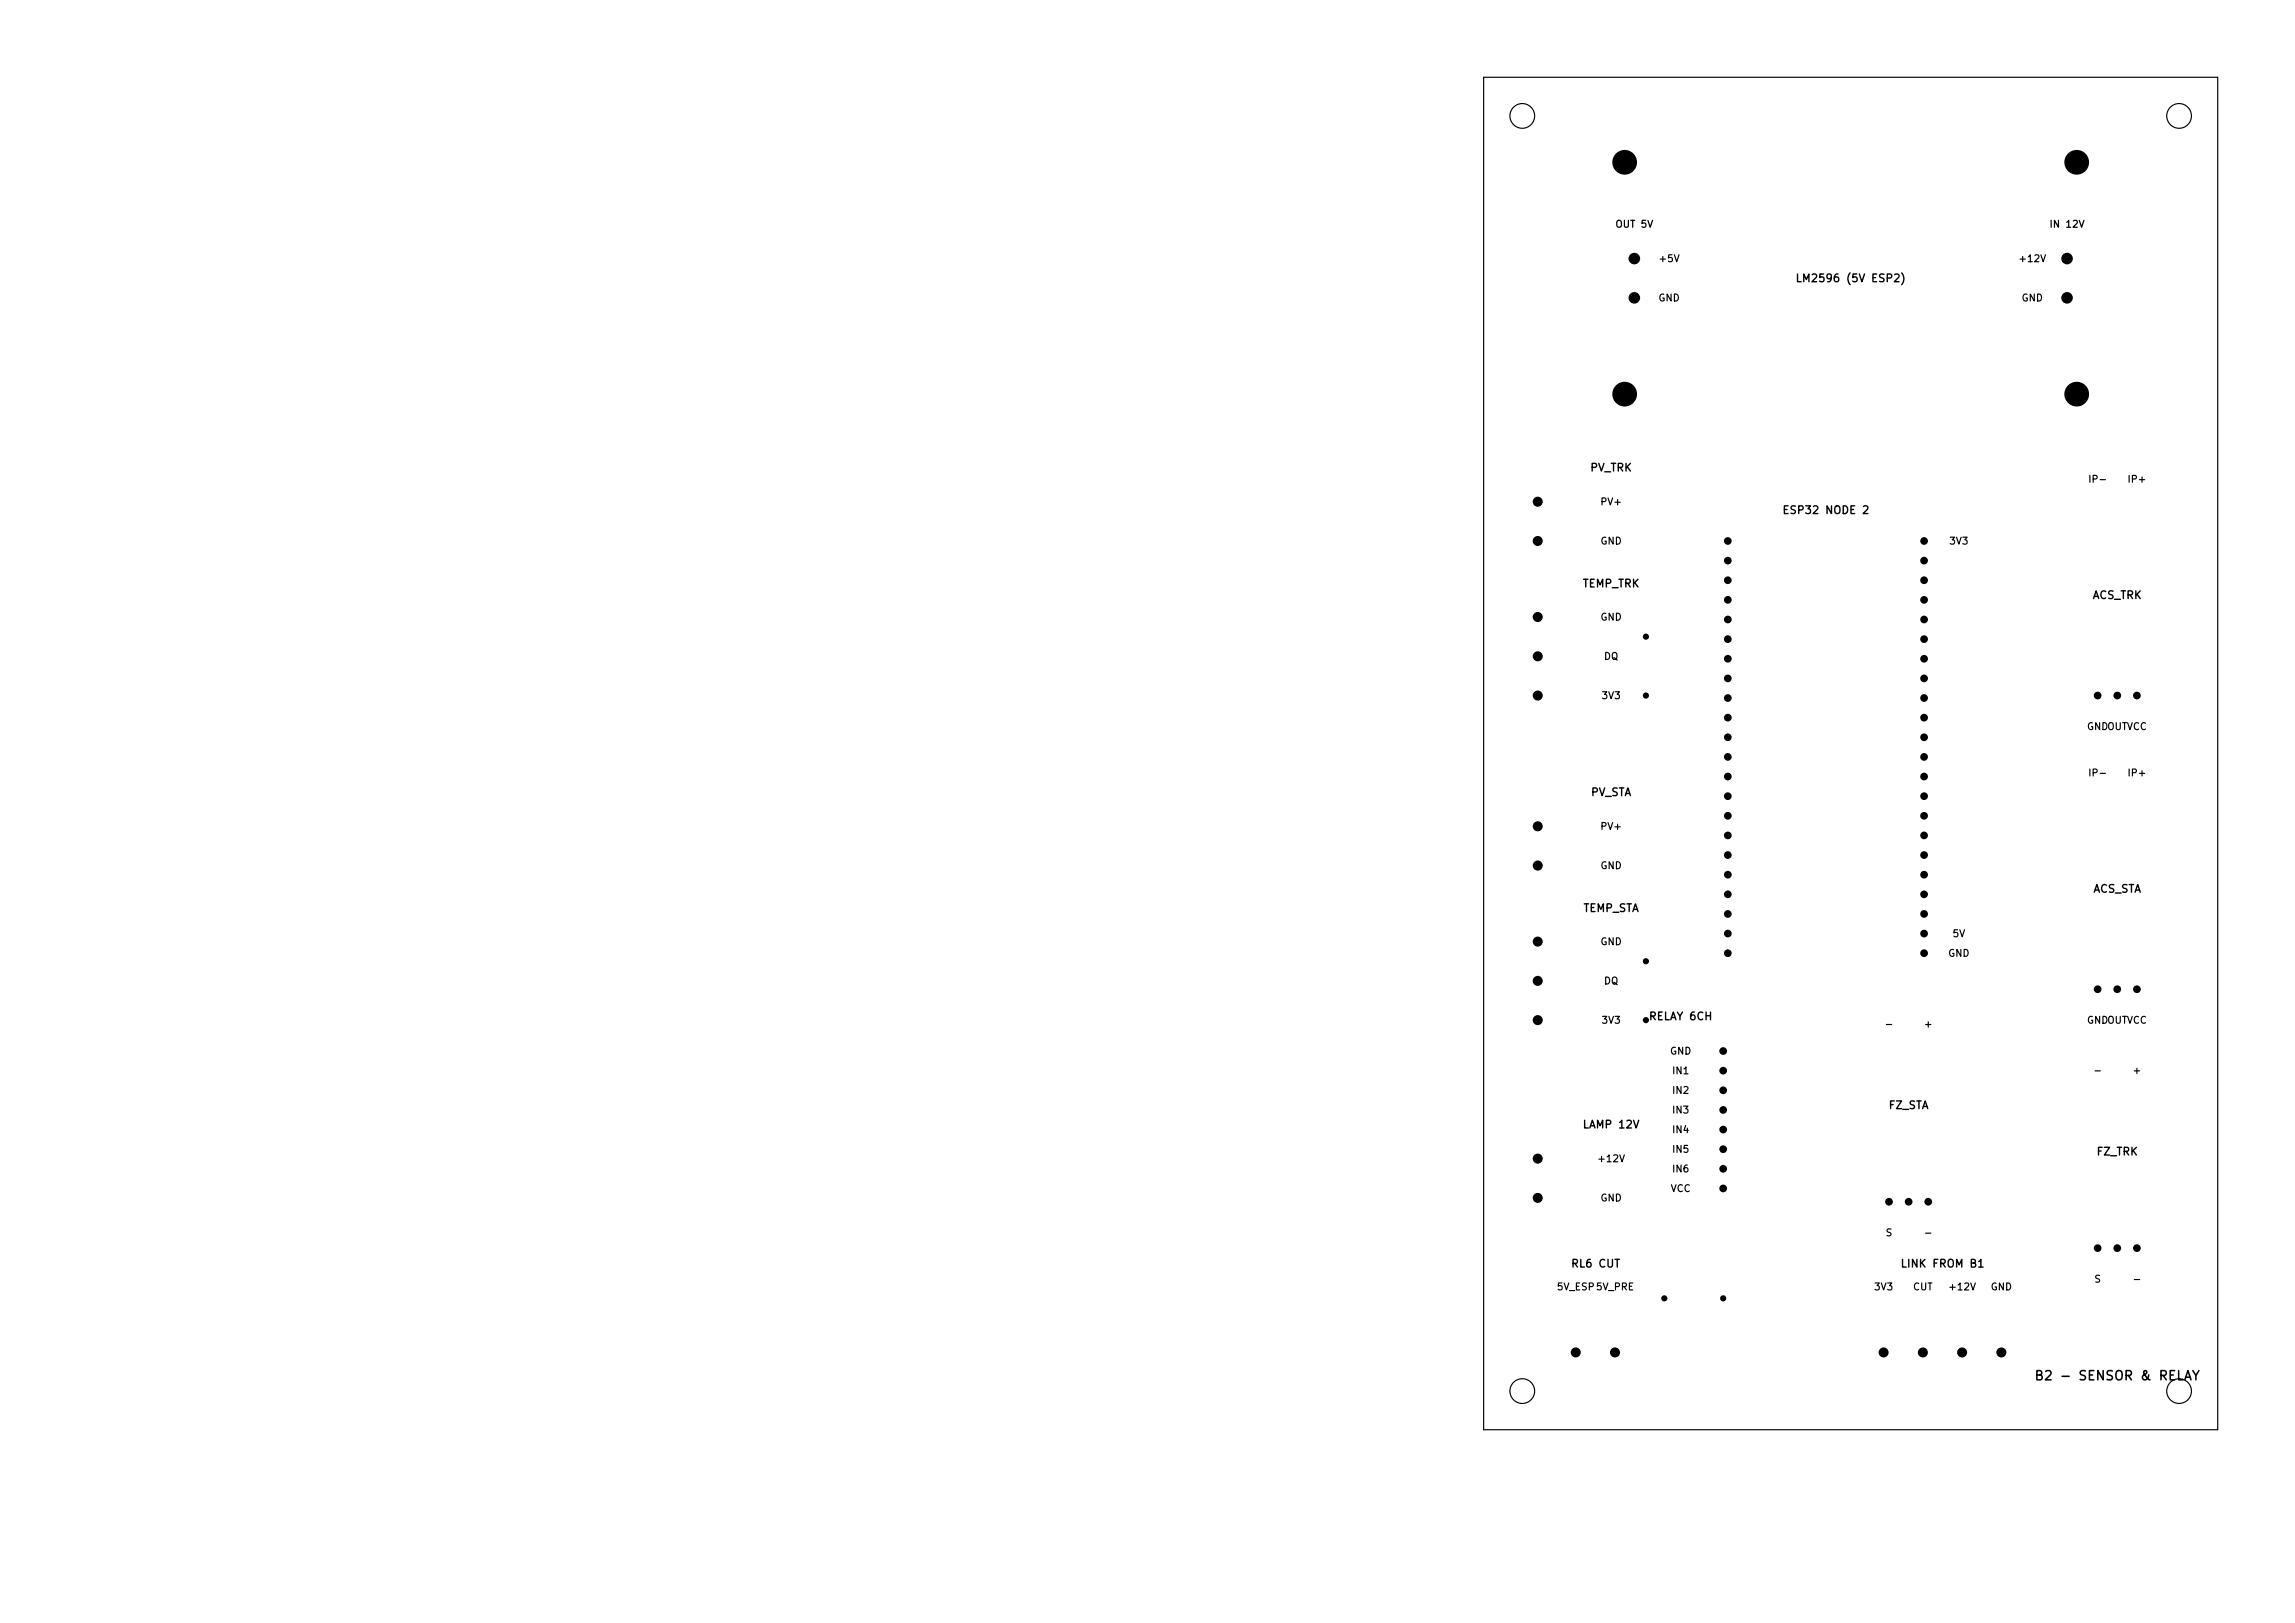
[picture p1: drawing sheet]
<svg xmlns="http://www.w3.org/2000/svg" width="297mm" height="210mm" viewBox="0 0 297 210" stroke-linecap="round" stroke-linejoin="round" font-family="sans-serif">
<defs><g id="words">
<text font-size="1.2" x="263.2" y="178.9">B2 - SENSOR &amp; RELAY</text>
<g font-size="1">
<text x="232.3" y="36.8">LM2596 (5V ESP2)</text>
<text x="205.7" y="61.3">PV_TRK</text>
<text x="230.6" y="66.8">ESP32 NODE 2</text>
<text x="204.7" y="76.3">TEMP_TRK</text>
<text x="270.7" y="77.8">ACS_TRK</text>
<text x="205.8" y="103.3">PV_STA</text>
<text x="204.8" y="118.3">TEMP_STA</text>
<text x="270.8" y="115.8">ACS_STA</text>
<text x="213.3" y="132.3">RELAY 6CH</text>
<text x="244.3" y="143.8">FZ_STA</text>
<text x="204.7" y="146.3">LAMP 12V</text>
<text x="271.2" y="149.8">FZ_TRK</text>
<text x="203.2" y="164.3">RL6 CUT</text>
<text x="245.9" y="164.3">LINK FROM B1</text>
</g>
<g font-size=".9">
<text x="209" y="29.7">OUT 5V</text>
<text x="265.1" y="29.7">IN 12V</text>
<text x="214.5" y="34.1">+5V</text>
<text x="261.1" y="34.1">+12V</text>
<text x="214.5" y="39.2">GND</text>
<text x="261.5" y="39.2">GND</text>
<text x="207" y="65.6">PV+</text>
<text x="270.2" y="62.7">IP-</text>
<text x="275.2" y="62.7">IP+</text>
<text x="207" y="70.7">GND</text>
<text x="252.2" y="70.7">3V3</text>
<text x="207" y="80.5">GND</text>
<text x="207.5" y="85.6">DQ</text>
<text x="207.2" y="90.7">3V3</text>
<text x="270" y="94.7">GNDOUTVCC</text>
<text x="270.2" y="100.7">IP-</text>
<text x="275.2" y="100.7">IP+</text>
<text x="207" y="107.6">PV+</text>
<text x="207" y="112.7">GND</text>
<text x="207" y="122.5">GND</text>
<text x="252" y="124">GND</text>
<text x="252.6" y="121.5">5V</text>
<text x="207.5" y="127.6">DQ</text>
<text x="207.2" y="132.7">3V3</text>
<text x="216" y="136.7">GND</text>
<text x="243.8" y="133.2">-</text>
<text x="248.9" y="133.2">+</text>
<text x="270" y="132.7">GNDOUTVCC</text>
<text x="216.3" y="139.2">IN1</text>
<text x="216.3" y="141.8">IN2</text>
<text x="270.8" y="139.2">-</text>
<text x="275.9" y="139.2">+</text>
<text x="216.3" y="144.3">IN3</text>
<text x="216.3" y="146.8">IN4</text>
<text x="216.3" y="149.4">IN5</text>
<text x="206.6" y="150.6">+12V</text>
<text x="207" y="155.7">GND</text>
<text x="216.1" y="154.5">VCC</text>
<text x="216.3" y="151.9">IN6</text>
<text x="243.9" y="160.2">S</text>
<text x="248.9" y="160.2">-</text>
<text x="201.4" y="167.2">5V_ESP5V_PRE</text>
<text x="242.4" y="167.2">3V3</text>
<text x="247.5" y="167.2">CUT</text>
<text x="252" y="167.2">+12V</text>
<text x="257.5" y="167.2">GND</text>
<text x="270.9" y="166.2">S</text>
<text x="275.9" y="166.2">-</text>
</g>
</g></defs>
<g fill="none" stroke="#000" stroke-width=".15">
<path d="M192 10h95v175h-95z"/>
<circle cx="197" cy="15" r="1.6"/>
<circle cx="282" cy="15" r="1.6"/>
<circle cx="197" cy="180" r="1.6"/>
<circle cx="282" cy="180" r="1.6"/>
</g>
<g fill="#000">
<circle cx="210.3" cy="21" r="1.6"/>
<circle cx="211.5" cy="38.5" r=".75"/>
<circle cx="211.5" cy="33.5" r=".75"/>
<circle cx="267.5" cy="33.5" r=".75"/>
<circle cx="267.5" cy="38.5" r=".75"/>
<circle cx="268.8" cy="21" r="1.6"/>
<circle cx="210.3" cy="51" r="1.6"/>
<circle cx="268.8" cy="51" r="1.6"/>
<circle cx="199" cy="79.8" r=".65"/>
<circle cx="199" cy="70" r=".65"/>
<circle cx="199" cy="64.9" r=".65"/>
<circle cx="223.6" cy="72.5" r=".5"/>
<circle cx="223.6" cy="70" r=".5"/>
<circle cx="223.6" cy="75.1" r=".5"/>
<circle cx="223.6" cy="77.6" r=".5"/>
<circle cx="249" cy="70" r=".5"/>
<circle cx="249" cy="72.5" r=".5"/>
<circle cx="249" cy="77.6" r=".5"/>
<circle cx="249" cy="75.1" r=".5"/>
<circle cx="199" cy="90" r=".65"/>
<circle cx="199" cy="84.9" r=".65"/>
<circle cx="213" cy="82.4" r=".4"/>
<circle cx="213" cy="90" r=".4"/>
<circle cx="223.6" cy="80.2" r=".5"/>
<circle cx="223.6" cy="82.7" r=".5"/>
<circle cx="223.6" cy="92.9" r=".5"/>
<circle cx="223.6" cy="85.2" r=".5"/>
<circle cx="223.6" cy="87.8" r=".5"/>
<circle cx="223.6" cy="95.4" r=".5"/>
<circle cx="223.6" cy="97.9" r=".5"/>
<circle cx="223.6" cy="90.3" r=".5"/>
<circle cx="249" cy="90.3" r=".5"/>
<circle cx="249" cy="82.7" r=".5"/>
<circle cx="249" cy="85.2" r=".5"/>
<circle cx="249" cy="95.4" r=".5"/>
<circle cx="249" cy="87.8" r=".5"/>
<circle cx="249" cy="80.2" r=".5"/>
<circle cx="249" cy="97.9" r=".5"/>
<circle cx="249" cy="92.9" r=".5"/>
<circle cx="271.5" cy="90" r=".5"/>
<circle cx="274" cy="90" r=".5"/>
<circle cx="276.5" cy="90" r=".5"/>
<circle cx="199" cy="112" r=".65"/>
<circle cx="199" cy="106.9" r=".65"/>
<circle cx="223.6" cy="100.5" r=".5"/>
<circle cx="223.6" cy="103" r=".5"/>
<circle cx="223.6" cy="105.6" r=".5"/>
<circle cx="223.6" cy="108.1" r=".5"/>
<circle cx="223.6" cy="113.2" r=".5"/>
<circle cx="223.6" cy="118.3" r=".5"/>
<circle cx="223.6" cy="110.6" r=".5"/>
<circle cx="223.6" cy="115.7" r=".5"/>
<circle cx="249" cy="103" r=".5"/>
<circle cx="249" cy="110.6" r=".5"/>
<circle cx="249" cy="105.6" r=".5"/>
<circle cx="249" cy="100.5" r=".5"/>
<circle cx="249" cy="108.1" r=".5"/>
<circle cx="249" cy="118.3" r=".5"/>
<circle cx="249" cy="113.2" r=".5"/>
<circle cx="249" cy="115.7" r=".5"/>
<circle cx="199" cy="121.8" r=".65"/>
<circle cx="199" cy="126.9" r=".65"/>
<circle cx="199" cy="132" r=".65"/>
<circle cx="213" cy="124.4" r=".4"/>
<circle cx="213" cy="132" r=".4"/>
<circle cx="223" cy="138.5" r=".5"/>
<circle cx="223" cy="136" r=".5"/>
<circle cx="223.6" cy="123.3" r=".5"/>
<circle cx="223.6" cy="120.8" r=".5"/>
<circle cx="249" cy="120.8" r=".5"/>
<circle cx="249" cy="123.3" r=".5"/>
<circle cx="271.5" cy="128" r=".5"/>
<circle cx="274" cy="128" r=".5"/>
<circle cx="276.5" cy="128" r=".5"/>
<circle cx="199" cy="149.9" r=".65"/>
<circle cx="199" cy="155" r=".65"/>
<circle cx="223" cy="146.2" r=".5"/>
<circle cx="223" cy="141.1" r=".5"/>
<circle cx="223" cy="153.8" r=".5"/>
<circle cx="223" cy="148.7" r=".5"/>
<circle cx="223" cy="143.6" r=".5"/>
<circle cx="223" cy="151.2" r=".5"/>
<circle cx="244.5" cy="155.5" r=".5"/>
<circle cx="247" cy="155.5" r=".5"/>
<circle cx="249.5" cy="155.5" r=".5"/>
<circle cx="203.9" cy="175" r=".65"/>
<circle cx="209" cy="175" r=".65"/>
<circle cx="215.4" cy="168" r=".4"/>
<circle cx="223" cy="168" r=".4"/>
<circle cx="243.8" cy="175" r=".65"/>
<circle cx="248.8" cy="175" r=".65"/>
<circle cx="253.9" cy="175" r=".65"/>
<circle cx="259" cy="175" r=".65"/>
<circle cx="271.5" cy="161.5" r=".5"/>
<circle cx="274" cy="161.5" r=".5"/>
<circle cx="276.5" cy="161.5" r=".5"/>
</g>
<use href="#words"/>
</svg>
